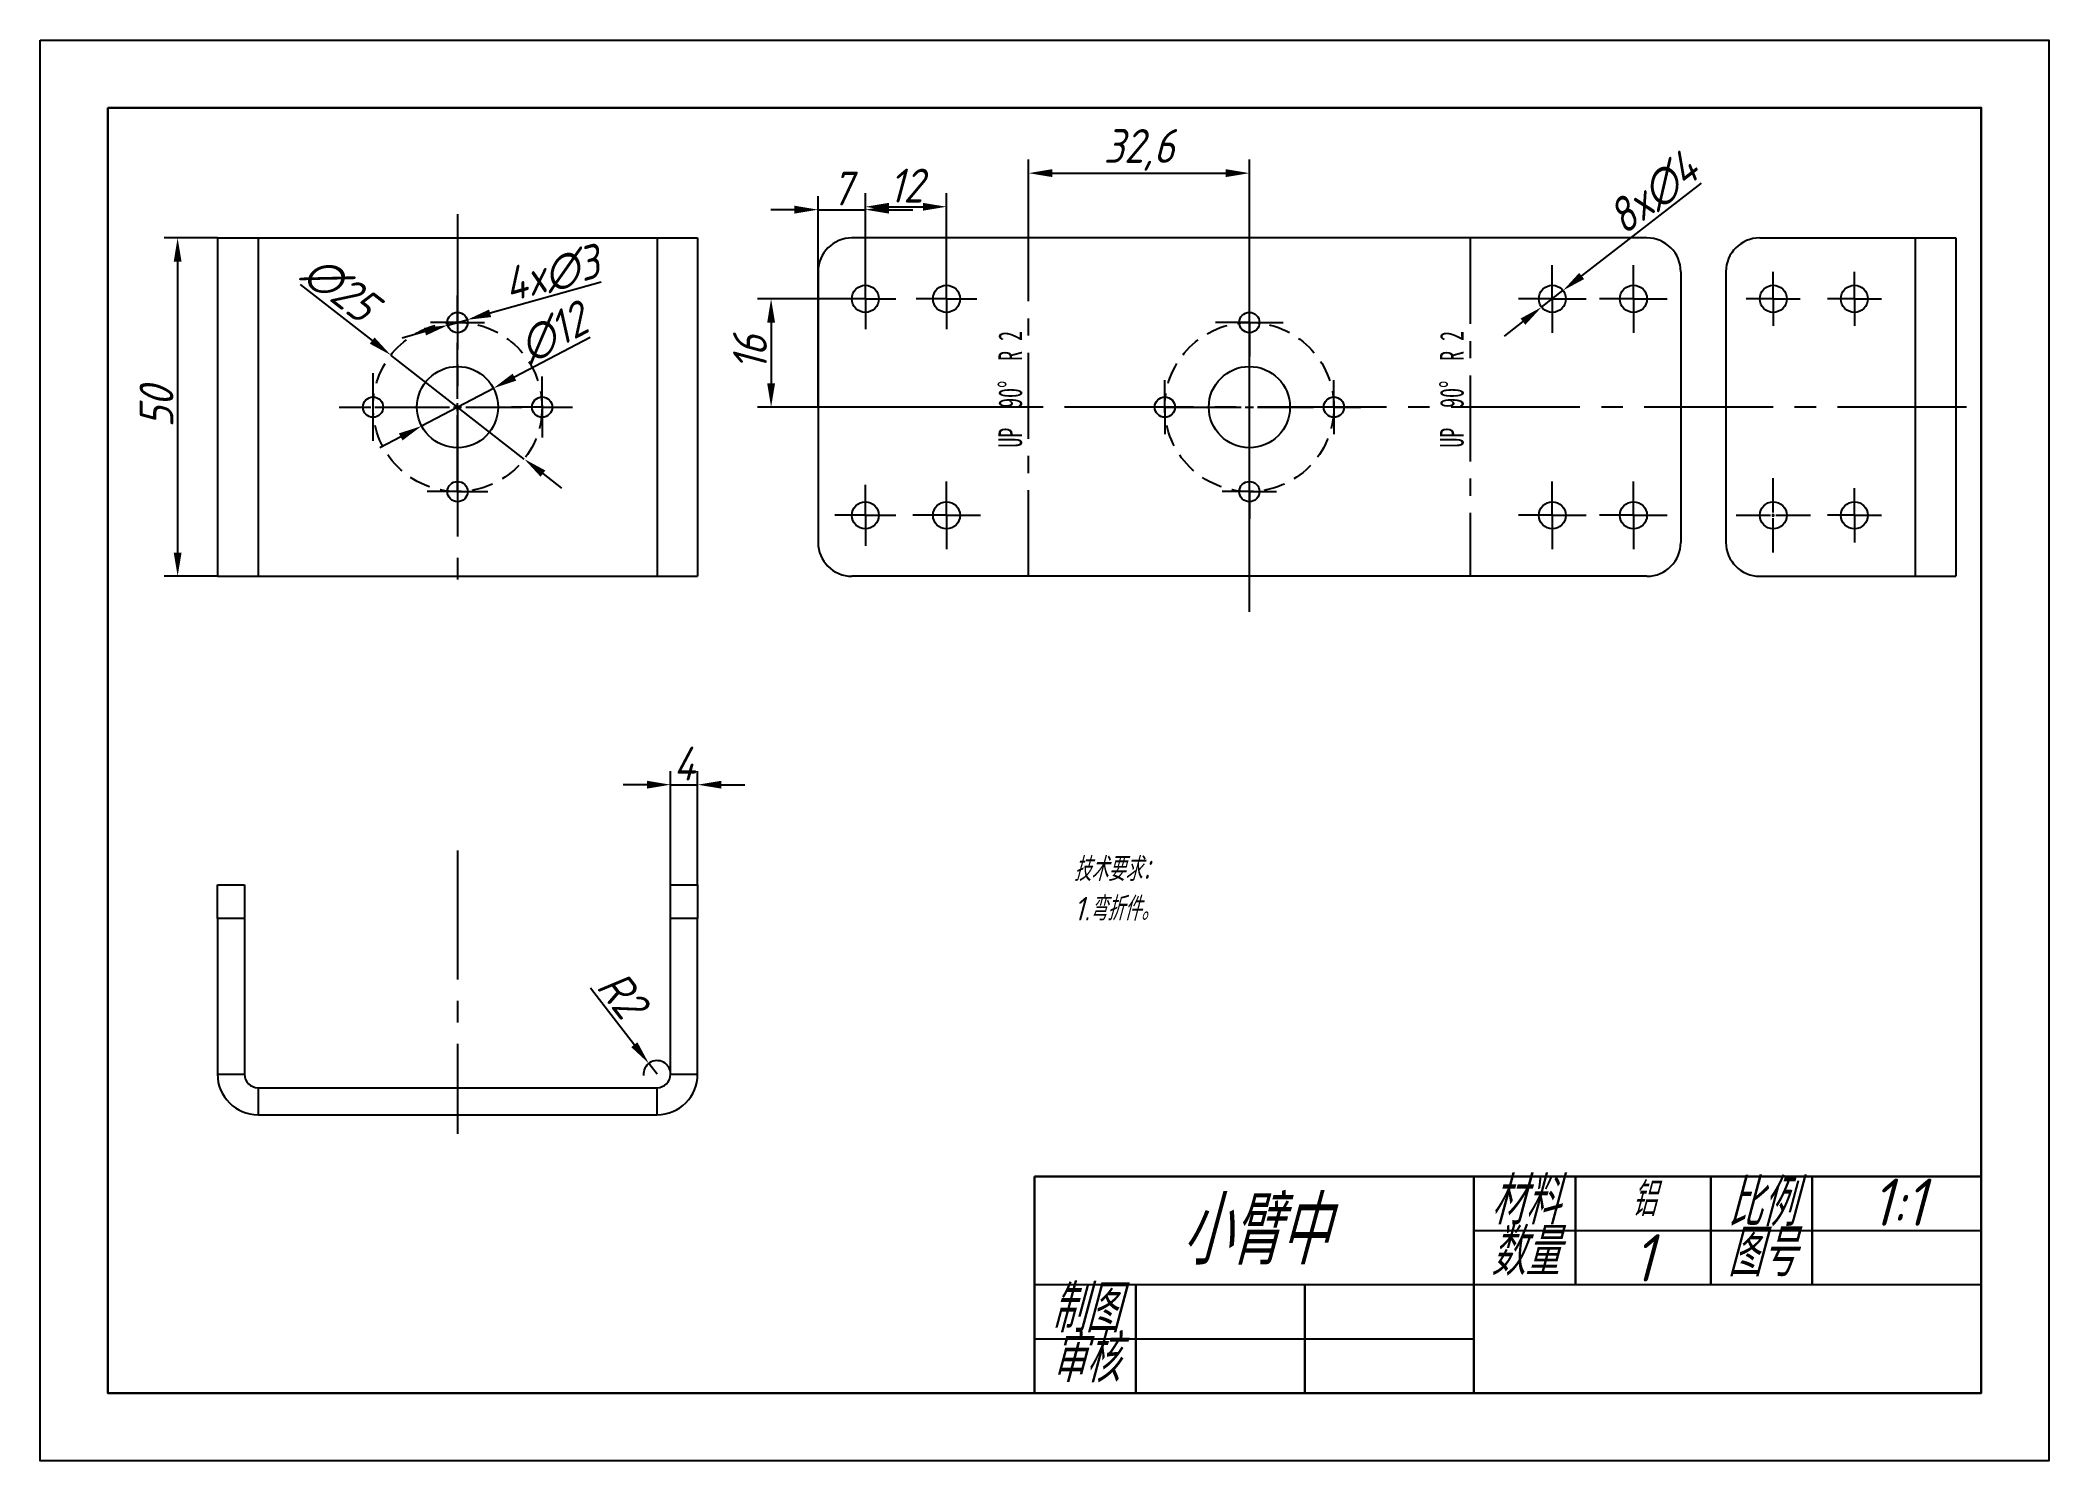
# Model space of a CAD drawing. Header units: millimetres. Extents: x 2895 to 3192, y 1640 to 1850.
import ezdxf

# ---------------------------------------------------------------- set-up
doc = ezdxf.new("R2010")
doc.units = ezdxf.units.MM
for name, pattern in [('CENTER2', [28.575, 19.05, -3.175, 3.175, -3.175]), ('CENTERX2', [20.32, 12.7, -2.54, 2.54, -2.54]), ('HIDDEN2', [4.7625, 3.175, -1.5875])]:
    doc.linetypes.add(name, pattern=pattern)
for name, color, linetype in [('10', 7, 'Continuous'), ('中心线', 1, 'CENTER2'), ('细实线', 3, 'Continuous'), ('虚线', 2, 'HIDDEN2')]:
    doc.layers.add(name, color=color, linetype=linetype)
doc.layers.add('粗实线', color=7, linetype='Continuous', lineweight=30)
doc.styles.add('SLDTEXTSTYLE6', font='TXT', dxfattribs={"width": 0.616667})
doc.styles.get("Standard").update_dxf_attribs({"font": 'gbeitc.shx', "bigfont": 'gbcbig.shx'})
doc.dimstyles.new('ISO-25', dxfattribs={"dimtxt": 5, "dimasz": 3.5, "dimexe": 2, "dimexo": 0, "dimtad": 1, "dimdec": 1, "dimtxsty": 'Standard', "dimcen": 2.5, "dimadec": 0, "dimazin": 0, "dimtfac": 1, "dimtdec": 1, "dimtmove": 0, "dimatfit": 3, "dimfxl": 1, "dimarcsym": 0})

msp = doc.modelspace()

# ---------------------------------------------------------------- texts
at = {"color": 7, "linetype": 'Continuous', "lineweight": 0, "char_height": 3.5, "attachment_point": 2, "rotation": 90, "style": 'SLDTEXTSTYLE6'}
for insert in [(3036.97, 1798.39), (3102.25, 1798.39)]:
    msp.add_mtext('UP  90°  R 2', dxfattribs=dict(at, insert=insert))
at = {"layer": '细实线'}
for s, width, heights, insert, char_height, attachment_point in [('技术要求：\\P1.弯折件。', 84.0329, [0], (3048.12, 1729.2), 3.5, 1), ('\\pxqc;材料', 15, [0], (3107.29, 1681.92), 7, 1), ('铝', 20, [0], (3132.35, 1678.65), 5, 5), ('\\pxqc;比例', 15, [0], (3142.29, 1681.66), 7, 1), ('\\pxqc;1:1', 15, [0], (3162.51, 1681.73), 7, 1), ('小臂中', 65, [0], (3074.79, 1674), 10, 5), ('\\pxqc;数量', 15, [0], (3107.29, 1674.38), 7, 1), ('1', 20, [0], (3132.29, 1670), 7, 5), ('\\pxqc;图号', 15, [0], (3142.29, 1674.27), 7, 1), ('\\pxqc;制图', 15, [8], (3042.29, 1666), 7, 1), ('\\pxqc;审核', 15, [8.61], (3042.29, 1658.61), 7, 1)]:
    msp.add_mtext_dynamic_manual_height_columns(s, width=width, gutter_width=17.5, heights=heights, dxfattribs=dict(at, insert=insert, char_height=char_height, attachment_point=attachment_point))

# ---------------------------------------------------------------- blocks, each defined once
blk = doc.blocks.new('SW_CENTERMARKSYMBOL_1')
at = {"layer": '10', "color": 0}
for p, q in [((0, 2.5), (0, 4.5)), ((-2.5, 0), (-4.5, 0)), ((0, 0), (-2.5, 0)), ((0, 0), (0, 2.5)), ((0, 0), (0, -2.5)), ((0, 0), (2.5, 0)), ((2.5, 0), (4.5, 0)), ((0, -2.5), (0, -4.5))]:
    blk.add_line(p, q, dxfattribs=at)
blk = doc.blocks.new('SW_CENTERMARKSYMBOL_2')
at = {"layer": '10', "color": 0}
for p, q in [((0, 2.5), (0, 4.5)), ((-2.5, 0), (-4.5, 0)), ((0, 0), (-2.5, 0)), ((0, 0), (0, 2.5)), ((0, 0), (0, -2.5)), ((0, 0), (2.5, 0)), ((2.5, 0), (4.5, 0)), ((0, -2.5), (0, -4.5))]:
    blk.add_line(p, q, dxfattribs=at)
blk = doc.blocks.new('SW_CENTERMARKSYMBOL_4')
at = {"layer": '10', "color": 0}
for p, q in [((0, 2.5), (0, 4)), ((-2.5, 0), (-4, 0)), ((0, 0), (-2.5, 0)), ((0, 0), (0, 2.5)), ((0, 0), (0, -2.5)), ((0, 0), (2.5, 0)), ((2.5, 0), (4, 0)), ((0, -2.5), (0, -4))]:
    blk.add_line(p, q, dxfattribs=at)
blk = doc.blocks.new('*U24')
at = {"layer": '中心线', "color": 0, "linetype": 'CENTER2', "transparency": 16777216}
for p, q in [((0, 1.2), (0, 9.5)), ((-9.5, 0), (-1.2, 0)), ((1.2, 0), (9.5, 0)), ((0, -9.5), (0, -1.2))]:
    blk.add_line(p, q, dxfattribs=at)
at = {"layer": '中心线', "color": 0, "linetype": 'Continuous', "transparency": 16777216}
for p, q in [((-0.6, 0), (0.6, 0)), ((0, -0.6), (0, 0.6))]:
    blk.add_line(p, q, dxfattribs=at)
blk = doc.blocks.new('*U25')
at = {"layer": '中心线', "color": 0, "linetype": 'CENTER2', "transparency": 16777216}
for p, q in [((0, 0.3), (0, 5)), ((-5, 0), (-0.3, 0)), ((0.3, 0), (5, 0)), ((0, -5), (0, -0.3))]:
    blk.add_line(p, q, dxfattribs=at)
at = {"layer": '中心线', "color": 0, "linetype": 'Continuous', "transparency": 16777216}
for p, q in [((-0.15, 0), (0.15, 0)), ((0, -0.15), (0, 0.15))]:
    blk.add_line(p, q, dxfattribs=at)
blk = doc.blocks.new('*U26')
at = {"layer": '中心线', "color": 0, "linetype": 'CENTER2', "transparency": 16777216}
blk.add_line((0, 28.5), (0, -28.5), dxfattribs=at)
blk = doc.blocks.new('*D27')
at = {"layer": 'Defpoints', "color": 0, "transparency": 16777216}
for p in [(2962.31, 1798.55), (2951.69, 1792.97)]:
    blk.add_point(p, dxfattribs=at)
at = {"layer": '细实线', "color": 0, "lineweight": -2, "transparency": 16777216}
for p, q in [((2976.62, 1806.07), (2965.41, 1800.18)), ((2951.69, 1792.97), (2962.31, 1798.55)), ((2948.59, 1791.35), (2945.49, 1789.72))]:
    blk.add_line(p, q, dxfattribs=at)
at = {"layer": '细实线', "color": 0, "transparency": 16777216}
for points in [[(2965.14, 1800.7), (2965.68, 1799.67), (2962.31, 1798.55)], [(2948.32, 1791.86), (2948.86, 1790.83), (2951.69, 1792.97)]]:
    blk.add_solid(points, dxfattribs=at)
at = {"layer": '细实线', "color": 0, "transparency": 16777216, "insert": (2971.11, 1806.71), "char_height": 5, "attachment_point": 5, "rotation": 27.7152}
blk.add_mtext('∅12', dxfattribs=at)
blk = doc.blocks.new('*D28')
at = {"layer": 'Defpoints', "color": 0, "transparency": 16777216}
for p in [(2947.14, 1803.44), (2966.86, 1788.08)]:
    blk.add_point(p, dxfattribs=at)
at = {"layer": '细实线', "color": 0, "lineweight": -2, "transparency": 16777216}
for p, q in [((2933.72, 1813.89), (2944.38, 1805.59)), ((2966.86, 1788.08), (2947.14, 1803.44)), ((2969.62, 1785.93), (2972.39, 1783.78))]:
    blk.add_line(p, q, dxfattribs=at)
at = {"layer": '细实线', "color": 0, "transparency": 16777216}
for points in [[(2944.73, 1806.05), (2944.02, 1805.13), (2947.14, 1803.44)], [(2969.98, 1786.39), (2969.27, 1785.47), (2966.86, 1788.08)]]:
    blk.add_solid(points, dxfattribs=at)
at = {"layer": '细实线', "color": 0, "transparency": 16777216, "insert": (2939.59, 1813.28), "char_height": 5, "attachment_point": 5, "rotation": 322.0949}
blk.add_mtext('∅25', dxfattribs=at)
blk = doc.blocks.new('*D29')
at = {"layer": 'Defpoints', "color": 0, "transparency": 16777216}
for p in [(2955.56, 1807.86), (2958.44, 1808.67)]:
    blk.add_point(p, dxfattribs=at)
at = {"layer": '细实线', "color": 0, "lineweight": -2, "transparency": 16777216}
for p, q in [((2978.22, 1814.23), (2961.81, 1809.62)), ((2952.19, 1806.91), (2948.82, 1805.96)), ((2955.56, 1807.86), (2958.44, 1808.67))]:
    blk.add_line(p, q, dxfattribs=at)
at = {"layer": '细实线', "color": 0, "transparency": 16777216}
for points in [[(2961.66, 1810.18), (2961.97, 1809.06), (2958.44, 1808.67)], [(2952.03, 1807.47), (2952.34, 1806.35), (2955.56, 1807.86)]]:
    blk.add_solid(points, dxfattribs=at)
at = {"layer": '细实线', "color": 0, "transparency": 16777216, "insert": (2970.86, 1815.4), "char_height": 5, "attachment_point": 5, "rotation": 15.6953}
blk.add_mtext('4x∅3', dxfattribs=at)
blk = doc.blocks.new('*D33')
at = {"layer": 'Defpoints', "color": 0, "transparency": 16777216}
for p in [(2921.5, 1820.76), (2915.61, 1770.76), (2921.5, 1770.76)]:
    blk.add_point(p, dxfattribs=at)
at = {"layer": '细实线', "color": 0, "lineweight": -2, "transparency": 16777216}
for p, q in [((2921.5, 1820.76), (2913.61, 1820.76)), ((2915.61, 1817.26), (2915.61, 1774.26)), ((2921.5, 1770.76), (2913.61, 1770.76))]:
    blk.add_line(p, q, dxfattribs=at)
at = {"layer": '细实线', "color": 0, "transparency": 16777216}
for points in [[(2915.03, 1817.26), (2916.19, 1817.26), (2915.61, 1820.76)], [(2915.03, 1774.26), (2916.19, 1774.26), (2915.61, 1770.76)]]:
    blk.add_solid(points, dxfattribs=at)
at = {"layer": '细实线', "color": 0, "transparency": 16777216, "insert": (2912.48, 1795.76), "char_height": 5, "attachment_point": 5, "rotation": 90}
blk.add_mtext('50', dxfattribs=at)
blk = doc.blocks.new('SW_CENTERMARKSYMBOL_5')
at = {"layer": '10', "color": 0}
for p, q in [((0, 2.5), (0, 4)), ((-2.5, 0), (-4, 0)), ((0, 0), (-2.5, 0)), ((0, 0), (0, 2.5)), ((0, 0), (0, -2.5)), ((0, 0), (2.5, 0)), ((2.5, 0), (4, 0)), ((0, -2.5), (0, -4))]:
    blk.add_line(p, q, dxfattribs=at)
blk = doc.blocks.new('SW_CENTERMARKSYMBOL_6')
at = {"layer": '10', "color": 0}
for p, q in [((0, 2.5), (0, 4)), ((-2.5, 0), (-4, 0)), ((0, 0), (-2.5, 0)), ((0, 0), (0, 2.5)), ((0, 0), (0, -2.5)), ((0, 0), (2.5, 0)), ((2.5, 0), (4, 0)), ((0, -2.5), (0, -4))]:
    blk.add_line(p, q, dxfattribs=at)
blk = doc.blocks.new('SW_CENTERMARKSYMBOL_7')
at = {"layer": '10', "color": 0}
for p, q in [((0, 2.5), (0, 4)), ((-2.5, 0), (-4, 0)), ((0, 0), (-2.5, 0)), ((0, 0), (0, 2.5)), ((0, 0), (0, -2.5)), ((0, 0), (2.5, 0)), ((2.5, 0), (4, 0)), ((0, -2.5), (0, -4))]:
    blk.add_line(p, q, dxfattribs=at)
blk = doc.blocks.new('SW_CENTERMARKSYMBOL_10')
at = {"layer": '10', "color": 0}
for p, q in [((0, 2.5), (0, 4)), ((-2.5, 0), (-4, 0)), ((0, 0), (-2.5, 0)), ((0, 0), (0, 2.5)), ((0, 0), (0, -2.5)), ((0, 0), (2.5, 0)), ((2.5, 0), (4, 0)), ((0, -2.5), (0, -4))]:
    blk.add_line(p, q, dxfattribs=at)
blk = doc.blocks.new('SW_CENTERMARKSYMBOL_11')
at = {"layer": '10', "color": 0}
for p, q in [((0, 2.5), (0, 4)), ((-2.5, 0), (-4, 0)), ((0, 0), (-2.5, 0)), ((0, 0), (0, 2.5)), ((0, 0), (0, -2.5)), ((0, 0), (2.5, 0)), ((2.5, 0), (4, 0)), ((0, -2.5), (0, -4))]:
    blk.add_line(p, q, dxfattribs=at)
blk = doc.blocks.new('SW_CENTERMARKSYMBOL_12')
at = {"layer": '10', "color": 0}
for p, q in [((0, 2.5), (0, 4)), ((-2.5, 0), (-4, 0)), ((0, 0), (-2.5, 0)), ((0, 0), (0, 2.5)), ((0, 0), (0, -2.5)), ((0, 0), (2.5, 0)), ((2.5, 0), (4, 0)), ((0, -2.5), (0, -4))]:
    blk.add_line(p, q, dxfattribs=at)
blk = doc.blocks.new('SW_CENTERMARKSYMBOL_13')
at = {"layer": '10', "color": 0}
for p, q in [((0, 2.5), (0, 5)), ((-2.5, 0), (-5, 0)), ((0, 0), (-2.5, 0)), ((0, 0), (0, 2.5)), ((0, 0), (0, -2.5)), ((0, 0), (2.5, 0)), ((2.5, 0), (5, 0)), ((0, -2.5), (0, -5))]:
    blk.add_line(p, q, dxfattribs=at)
blk = doc.blocks.new('SW_CENTERMARKSYMBOL_14')
at = {"layer": '10', "color": 0}
for p, q in [((0, 2.5), (0, 5)), ((-2.5, 0), (-5, 0)), ((0, 0), (-2.5, 0)), ((0, 0), (0, 2.5)), ((0, 0), (0, -2.5)), ((0, 0), (2.5, 0)), ((2.5, 0), (5, 0)), ((0, -2.5), (0, -5))]:
    blk.add_line(p, q, dxfattribs=at)
blk = doc.blocks.new('SW_CENTERMARKSYMBOL_15')
at = {"layer": '10', "color": 0}
for p, q in [((0, 2.5), (0, 5)), ((-2.5, 0), (-5, 0)), ((0, 0), (-2.5, 0)), ((0, 0), (0, 2.5)), ((0, 0), (0, -2.5)), ((0, 0), (2.5, 0)), ((2.5, 0), (5, 0)), ((0, -2.5), (0, -5))]:
    blk.add_line(p, q, dxfattribs=at)
blk = doc.blocks.new('SW_CENTERMARKSYMBOL_16')
at = {"layer": '10', "color": 0}
for p, q in [((0, 2.5), (0, 5)), ((-2.5, 0), (-5, 0)), ((0, 0), (-2.5, 0)), ((0, 0), (0, 2.5)), ((0, 0), (0, -2.5)), ((0, 0), (2.5, 0)), ((2.5, 0), (5, 0)), ((0, -2.5), (0, -5))]:
    blk.add_line(p, q, dxfattribs=at)
blk = doc.blocks.new('SW_CENTERMARKSYMBOL_17')
at = {"layer": '10', "color": 0}
for p, q in [((0, 2.5), (0, 5)), ((-2.5, 0), (-5, 0)), ((0, 0), (-2.5, 0)), ((0, 0), (0, 2.5)), ((0, 0), (0, -2.5)), ((0, 0), (2.5, 0)), ((2.5, 0), (5, 0)), ((0, -2.5), (0, -5))]:
    blk.add_line(p, q, dxfattribs=at)
blk = doc.blocks.new('SW_CENTERMARKSYMBOL_18')
at = {"layer": '10', "color": 0}
for p, q in [((0, 2.5), (0, 5)), ((-2.5, 0), (-5, 0)), ((0, 0), (-2.5, 0)), ((0, 0), (0, 2.5)), ((0, 0), (0, -2.5)), ((0, 0), (2.5, 0)), ((2.5, 0), (5, 0)), ((0, -2.5), (0, -5))]:
    blk.add_line(p, q, dxfattribs=at)
blk = doc.blocks.new('SW_CENTERMARKSYMBOL_19')
at = {"layer": '10', "color": 0}
for p, q in [((0, 2.5), (0, 4.5)), ((-2.5, 0), (-4.5, 0)), ((0, 0), (-2.5, 0)), ((0, 0), (0, 2.5)), ((0, 0), (0, -2.5)), ((0, 0), (2.5, 0)), ((2.5, 0), (4.5, 0)), ((0, -2.5), (0, -4.5))]:
    blk.add_line(p, q, dxfattribs=at)
blk = doc.blocks.new('SW_CENTERMARKSYMBOL_20')
at = {"layer": '10', "color": 0}
for p, q in [((0, 2.5), (0, 4.5)), ((-2.5, 0), (-4.5, 0)), ((0, 0), (-2.5, 0)), ((0, 0), (0, 2.5)), ((0, 0), (0, -2.5)), ((0, 0), (2.5, 0)), ((2.5, 0), (4.5, 0)), ((0, -2.5), (0, -4.5))]:
    blk.add_line(p, q, dxfattribs=at)
blk = doc.blocks.new('SW_CENTERMARKSYMBOL_21')
at = {"layer": '10', "color": 0}
for p, q in [((0, 2.5), (0, 4.5)), ((-2.5, 0), (-4.5, 0)), ((0, 0), (-2.5, 0)), ((0, 0), (0, 2.5)), ((0, 0), (0, -2.5)), ((0, 0), (2.5, 0)), ((2.5, 0), (4.5, 0)), ((0, -2.5), (0, -4.5))]:
    blk.add_line(p, q, dxfattribs=at)
blk = doc.blocks.new('*U43')
at = {"layer": '中心线', "color": 0, "linetype": 'CENTER2', "transparency": 16777216}
for p, q in [((0, 1.2), (0, 9.5)), ((-9.5, 0), (-1.2, 0)), ((1.2, 0), (9.5, 0)), ((0, -9.5), (0, -1.2))]:
    blk.add_line(p, q, dxfattribs=at)
at = {"layer": '中心线', "color": 0, "linetype": 'Continuous', "transparency": 16777216}
for p, q in [((-0.6, 0), (0.6, 0)), ((0, -0.6), (0, 0.6))]:
    blk.add_line(p, q, dxfattribs=at)
blk = doc.blocks.new('*U44')
at = {"layer": '中心线', "color": 0, "linetype": 'CENTER2', "transparency": 16777216}
for p, q in [((0, 0.4), (0, 5.5)), ((-5.5, 0), (-0.4, 0)), ((0.4, 0), (5.5, 0)), ((0, -5.5), (0, -0.4))]:
    blk.add_line(p, q, dxfattribs=at)
at = {"layer": '中心线', "color": 0, "linetype": 'Continuous', "transparency": 16777216}
for p, q in [((-0.2, 0), (0.2, 0)), ((0, -0.2), (0, 0.2))]:
    blk.add_line(p, q, dxfattribs=at)
blk = doc.blocks.new('*U45')
at = {"layer": '中心线', "color": 0, "linetype": 'CENTER2', "transparency": 16777216}
blk.add_line((106.02, 0), (-66.05, 0), dxfattribs=at)
blk = doc.blocks.new('*U46')
at = {"layer": '中心线', "color": 0, "linetype": 'CENTER2', "transparency": 16777216}
blk.add_line((0, 21.55), (0, -20.32), dxfattribs=at)
blk = doc.blocks.new('*D47')
at = {"layer": 'Defpoints', "color": 0, "transparency": 16777216}
for p in [(3074.08, 1830.34), (3041.44, 1820.76), (3074.08, 1813.26)]:
    blk.add_point(p, dxfattribs=at)
at = {"layer": '细实线', "color": 0, "lineweight": -2, "transparency": 16777216}
for p, q in [((3041.44, 1820.76), (3041.44, 1832.34)), ((3044.94, 1830.34), (3070.58, 1830.34)), ((3074.08, 1813.26), (3074.08, 1832.34))]:
    blk.add_line(p, q, dxfattribs=at)
at = {"layer": '细实线', "color": 0, "transparency": 16777216}
for points in [[(3044.94, 1830.93), (3044.94, 1829.76), (3041.44, 1830.34)], [(3070.58, 1830.93), (3070.58, 1829.76), (3074.08, 1830.34)]]:
    blk.add_solid(points, dxfattribs=at)
at = {"layer": '细实线', "color": 0, "transparency": 16777216, "insert": (3057.76, 1833.78), "char_height": 5, "attachment_point": 5}
blk.add_mtext('32,6', dxfattribs=at)
blk = doc.blocks.new('*D49')
at = {"layer": 'Defpoints', "color": 0, "transparency": 16777216}
for p in [(3017.3, 1811.76), (3003.36, 1795.76), (3041.44, 1795.76)]:
    blk.add_point(p, dxfattribs=at)
at = {"layer": '细实线', "color": 0, "lineweight": -2, "transparency": 16777216}
for p, q in [((3017.3, 1811.76), (3001.36, 1811.76)), ((3003.36, 1808.26), (3003.36, 1799.26)), ((3041.44, 1795.76), (3001.36, 1795.76))]:
    blk.add_line(p, q, dxfattribs=at)
at = {"layer": '细实线', "color": 0, "transparency": 16777216}
for points in [[(3002.78, 1808.26), (3003.94, 1808.26), (3003.36, 1811.76)], [(3002.78, 1799.26), (3003.94, 1799.26), (3003.36, 1795.76)]]:
    blk.add_solid(points, dxfattribs=at)
at = {"layer": '细实线', "color": 0, "transparency": 16777216, "insert": (3000.24, 1803.76), "char_height": 5, "attachment_point": 5, "rotation": 90}
blk.add_mtext('16', dxfattribs=at)
blk = doc.blocks.new('*D50')
at = {"layer": 'Defpoints', "color": 0, "transparency": 16777216}
for p in [(3029.3, 1825.37), (3017.3, 1811.76), (3029.3, 1811.76)]:
    blk.add_point(p, dxfattribs=at)
at = {"layer": '细实线', "color": 0, "lineweight": -2, "transparency": 16777216}
for p, q in [((3017.3, 1811.76), (3017.3, 1827.37)), ((3029.3, 1811.76), (3029.3, 1827.37)), ((3020.8, 1825.37), (3025.8, 1825.37))]:
    blk.add_line(p, q, dxfattribs=at)
at = {"layer": '细实线', "color": 0, "transparency": 16777216}
for points in [[(3020.8, 1825.95), (3020.8, 1824.79), (3017.3, 1825.37)], [(3025.8, 1825.95), (3025.8, 1824.79), (3029.3, 1825.37)]]:
    blk.add_solid(points, dxfattribs=at)
at = {"layer": '细实线', "color": 0, "transparency": 16777216, "insert": (3023.3, 1828.5), "char_height": 5, "attachment_point": 5}
blk.add_mtext('12', dxfattribs=at)
blk = doc.blocks.new('*D51')
at = {"layer": 'Defpoints', "color": 0, "transparency": 16777216}
for p in [(3017.3, 1824.94), (3017.3, 1811.76), (3010.3, 1795.76)]:
    blk.add_point(p, dxfattribs=at)
at = {"layer": '细实线', "color": 0, "lineweight": -2, "transparency": 16777216}
for p, q in [((3010.3, 1795.76), (3010.3, 1826.94)), ((3017.3, 1811.76), (3017.3, 1826.94)), ((3006.8, 1824.94), (3003.3, 1824.94)), ((3010.3, 1824.94), (3017.3, 1824.94)), ((3020.8, 1824.94), (3024.3, 1824.94))]:
    blk.add_line(p, q, dxfattribs=at)
at = {"layer": '细实线', "color": 0, "transparency": 16777216}
for points in [[(3006.8, 1825.53), (3006.8, 1824.36), (3010.3, 1824.94)], [(3020.8, 1825.53), (3020.8, 1824.36), (3017.3, 1824.94)]]:
    blk.add_solid(points, dxfattribs=at)
at = {"layer": '细实线', "color": 0, "transparency": 16777216, "insert": (3013.8, 1828.07), "char_height": 5, "attachment_point": 5}
blk.add_mtext('7', dxfattribs=at)
blk = doc.blocks.new('*D52')
at = {"layer": 'Defpoints', "color": 0, "transparency": 16777216}
for p in [(2985.28, 1698.74), (2986.5, 1697.15)]:
    blk.add_point(p, dxfattribs=at)
at = {"layer": '细实线', "color": 0, "lineweight": -2, "transparency": 16777216}
for p, q in [((2976.68, 1709.89), (2983.14, 1701.51)), ((2986.5, 1697.15), (2985.28, 1698.74))]:
    blk.add_line(p, q, dxfattribs=at)
blk.add_arc((2986.5, 1697.15), 2, 0, 184.9278, dxfattribs=at)
at = {"layer": '细实线', "color": 0, "transparency": 16777216}
blk.add_solid([(2983.6, 1701.86), (2982.68, 1701.15), (2985.28, 1698.74)], dxfattribs=at)
at = {"layer": '细实线', "color": 0, "transparency": 16777216, "insert": (2981.32, 1708.99), "char_height": 5, "attachment_point": 5, "rotation": 307.632}
blk.add_mtext('R2', dxfattribs=at)
blk = doc.blocks.new('*D53')
at = {"layer": 'Defpoints', "color": 0, "transparency": 16777216}
for p in [(2992.5, 1739.94), (2988.5, 1725.15), (2992.5, 1725.15)]:
    blk.add_point(p, dxfattribs=at)
at = {"layer": '细实线', "color": 0, "lineweight": -2, "transparency": 16777216}
for p, q in [((2988.5, 1725.15), (2988.5, 1741.94)), ((2992.5, 1725.15), (2992.5, 1741.94)), ((2985, 1739.94), (2981.5, 1739.94)), ((2988.5, 1739.94), (2992.5, 1739.94)), ((2996, 1739.94), (2999.5, 1739.94))]:
    blk.add_line(p, q, dxfattribs=at)
at = {"layer": '细实线', "color": 0, "transparency": 16777216}
for points in [[(2985, 1740.52), (2985, 1739.36), (2988.5, 1739.94)], [(2996, 1740.52), (2996, 1739.36), (2992.5, 1739.94)]]:
    blk.add_solid(points, dxfattribs=at)
at = {"layer": '细实线', "color": 0, "transparency": 16777216, "insert": (2990.5, 1743.06), "char_height": 5, "attachment_point": 5}
blk.add_mtext('4', dxfattribs=at)
blk = doc.blocks.new('*D54')
at = {"layer": 'Defpoints', "color": 0, "transparency": 16777216}
for p in [(3120.45, 1812.99), (3117.29, 1810.54)]:
    blk.add_point(p, dxfattribs=at)
at = {"layer": '细实线', "color": 0, "lineweight": -2, "transparency": 16777216}
for p, q in [((3140.86, 1828.86), (3123.21, 1815.14)), ((3117.29, 1810.54), (3120.45, 1812.99)), ((3114.53, 1808.39), (3111.76, 1806.24))]:
    blk.add_line(p, q, dxfattribs=at)
at = {"layer": '细实线', "color": 0, "transparency": 16777216}
for points in [[(3122.85, 1815.6), (3123.57, 1814.68), (3120.45, 1812.99)], [(3114.17, 1808.85), (3114.88, 1807.93), (3117.29, 1810.54)]]:
    blk.add_solid(points, dxfattribs=at)
at = {"layer": '细实线', "color": 0, "transparency": 16777216, "insert": (3133.8, 1827.33), "char_height": 5, "attachment_point": 5, "rotation": 37.866}
blk.add_mtext('8x∅4', dxfattribs=at)

# ---------------------------------------------------------------- dimensions: what is measured, and where the dimension line sits
at = {"layer": '细实线'}
for base, p1, p2, picture, middle in [((3074.08, 1830.34), (3041.44, 1820.76), (3074.08, 1813.26), '*D47', (3057.76, 1833.78)), ((3017.3, 1824.94), (3010.3, 1795.76), (3017.3, 1811.76), '*D51', (3013.8, 1828.07)), ((3029.3, 1825.37), (3017.3, 1811.76), (3029.3, 1811.76), '*D50', (3023.3, 1828.5)), ((2992.5, 1739.94), (2988.5, 1725.15), (2992.5, 1725.15), '*D53', (2990.5, 1743.06))]:
    dim = msp.add_linear_dim(base=base, p1=p1, p2=p2, dimstyle='ISO-25', dxfattribs=at)
    dim.commit()
    dim.dimension.update_dxf_attribs({"geometry": picture, "text_midpoint": middle})
dim = msp.add_diameter_dim_2p(p1=(3117.29, 1810.54), p2=(3120.45, 1812.99), text='8x<>', dimstyle='ISO-25', dxfattribs=at)
dim.commit()
dim.dimension.update_dxf_attribs({"geometry": '*D54', "text_midpoint": (3135.72, 1824.86), "dimtype": 163})
for base, p1, p2, picture, middle in [((2915.61, 1770.76), (2921.5, 1820.76), (2921.5, 1770.76), '*D33', (2912.48, 1795.76)), ((3003.36, 1795.76), (3017.3, 1811.76), (3041.44, 1795.76), '*D49', (3000.24, 1803.76))]:
    dim = msp.add_linear_dim(base=base, p1=p1, p2=p2, angle=90, dimstyle='ISO-25', dxfattribs=at)
    dim.commit()
    dim.dimension.update_dxf_attribs({"geometry": picture, "text_midpoint": middle})
dim = msp.add_diameter_dim_2p(p1=(2955.56, 1807.86), p2=(2958.44, 1808.67), text='4x<>', dimstyle='ISO-25', dxfattribs=at)
dim.commit()
dim.dimension.update_dxf_attribs({"geometry": '*D29', "text_midpoint": (2970.86, 1815.4)})
for p1, p2, picture, middle in [((2966.86, 1788.08), (2947.14, 1803.44), '*D28', (2939.59, 1813.28)), ((2951.69, 1792.97), (2962.31, 1798.55), '*D27', (2971.11, 1806.71))]:
    dim = msp.add_diameter_dim_2p(p1=p1, p2=p2, dimstyle='ISO-25', dxfattribs=at)
    dim.commit()
    dim.dimension.update_dxf_attribs({"geometry": picture, "text_midpoint": middle})
dim = msp.add_radius_dim(center=(2986.5, 1697.15), mpoint=(2985.28, 1698.74), dimstyle='ISO-25', dxfattribs=at)
dim.commit()
dim.dimension.update_dxf_attribs({"geometry": '*D52', "text_midpoint": (2981.32, 1708.99)})

# ---------------------------------------------------------------- linework, layer by layer
at = {"color": 7, "linetype": 'Continuous', "lineweight": 25}
for p, q in [((2921.5, 1820.76), (2921.5, 1770.76)), ((2921.5, 1820.76), (2927.5, 1820.76)), ((2927.5, 1820.76), (2927.5, 1770.76)), ((2927.5, 1820.76), (2986.5, 1820.76)), ((2986.5, 1820.76), (2986.5, 1770.76)), ((2986.5, 1820.76), (2992.5, 1820.76)), ((2992.5, 1820.76), (2992.5, 1770.76)), ((3132.87, 1820.76), (3015.3, 1820.76)), ((3149.54, 1820.76), (3172.54, 1820.76)), ((3172.54, 1820.76), (3172.54, 1770.76)), ((3172.54, 1820.76), (3178.54, 1820.76)), ((3178.54, 1820.76), (3178.54, 1770.76)), ((3010.3, 1815.76), (3010.3, 1775.76)), ((3137.87, 1815.76), (3137.87, 1775.76)), ((3144.54, 1815.76), (3144.54, 1775.76)), ((2921.5, 1770.76), (2927.5, 1770.76)), ((2927.5, 1770.76), (2986.5, 1770.76)), ((2986.5, 1770.76), (2992.5, 1770.76)), ((3132.87, 1770.76), (3015.3, 1770.76)), ((3149.54, 1770.76), (3172.54, 1770.76)), ((3172.54, 1770.76), (3178.54, 1770.76)), ((2921.5, 1725.15), (2925.5, 1725.15)), ((2921.5, 1720.15), (2921.5, 1725.15)), ((2925.5, 1725.15), (2925.5, 1720.15)), ((2988.5, 1725.15), (2992.5, 1725.15)), ((2988.5, 1720.15), (2988.5, 1725.15)), ((2992.5, 1725.15), (2992.5, 1720.15)), ((2925.5, 1720.15), (2921.5, 1720.15)), ((2921.5, 1720.15), (2921.5, 1697.15)), ((2925.5, 1720.15), (2925.5, 1697.15)), ((2992.5, 1720.15), (2988.5, 1720.15)), ((2988.5, 1697.15), (2988.5, 1720.15)), ((2992.5, 1697.15), (2992.5, 1720.15)), ((2921.5, 1697.15), (2925.5, 1697.15)), ((2988.5, 1697.15), (2992.5, 1697.15)), ((2927.5, 1695.15), (2927.5, 1691.15)), ((2927.5, 1695.15), (2986.5, 1695.15)), ((2986.5, 1691.15), (2986.5, 1695.15)), ((2927.5, 1691.15), (2986.5, 1691.15))]:
    msp.add_line(p, q, dxfattribs=at)
at = {"color": 7, "linetype": 'CENTERX2'}
for p, q in [((3041.44, 1770.76), (3041.44, 1820.76)), ((3106.73, 1820.76), (3106.73, 1770.76))]:
    msp.add_line(p, q, dxfattribs=at)
at = {"color": 7, "linetype": 'Continuous', "lineweight": 25}
for centre, radius in [((3017.3, 1811.76), 2), ((3029.3, 1811.76), 2), ((3118.87, 1811.76), 2), ((3130.87, 1811.76), 2), ((3151.54, 1811.76), 2), ((3163.54, 1811.76), 2), ((2957, 1808.26), 1.5), ((3074.08, 1808.26), 1.5), ((2957, 1795.76), 6), ((3074.08, 1795.76), 6), ((2944.5, 1795.76), 1.5), ((2969.5, 1795.76), 1.5), ((3061.58, 1795.76), 1.5), ((3086.58, 1795.76), 1.5), ((2957, 1783.26), 1.5), ((3074.08, 1783.26), 1.5), ((3017.3, 1779.76), 2), ((3029.3, 1779.76), 2), ((3118.87, 1779.76), 2), ((3130.87, 1779.76), 2), ((3151.54, 1779.76), 2), ((3163.54, 1779.76), 2)]:
    msp.add_circle(centre, radius, dxfattribs=at)
for centre, radius, start, end in [((3015.3, 1815.76), 5, 90, 180), ((3132.87, 1815.76), 5, 0, 90), ((3149.54, 1815.76), 5, 90, 180), ((3015.3, 1775.76), 5, 180, 270), ((3132.87, 1775.76), 5, 270, 0), ((3149.54, 1775.76), 5, 180, 270), ((2927.5, 1697.15), 6, 180, 270), ((2927.5, 1697.15), 2, 180, 270), ((2986.5, 1697.15), 2, 270, 0), ((2986.5, 1697.15), 6, 270, 0)]:
    msp.add_arc(centre, radius, start, end, dxfattribs=at)
at = {"layer": '中心线'}
msp.add_line((3074.08, 1765.48), (3074.08, 1822.8), dxfattribs=at)
at = {"layer": '粗实线'}
for p, q in [((3182.29, 1682), (3042.29, 1682)), ((3042.29, 1682), (3042.29, 1650)), ((3107.29, 1682), (3107.29, 1650)), ((3122.29, 1682), (3122.29, 1666)), ((3142.29, 1682), (3142.29, 1666)), ((3157.29, 1682), (3157.29, 1666)), ((3057.29, 1666), (3057.29, 1650)), ((3082.29, 1666), (3082.29, 1650)), ((3042.29, 1650), (3182.29, 1650))]:
    msp.add_line(p, q, dxfattribs=at)
msp.add_lwpolyline([(2905.29, 1840), (3182.29, 1840), (3182.29, 1650), (2905.29, 1650)], close=True, dxfattribs=at)
at = {"layer": '细实线'}
for p, q in [((3182.29, 1674), (3107.29, 1674)), ((3192.29, 1672), (3192.29, 1640)), ((3182.29, 1666), (3042.29, 1666)), ((3107.29, 1658), (3042.29, 1658))]:
    msp.add_line(p, q, dxfattribs=at)
msp.add_lwpolyline([(2895.29, 1850), (3192.29, 1850), (3192.29, 1640), (2895.29, 1640)], close=True, dxfattribs=at)
at = {"layer": '虚线'}
for centre in [(2957, 1795.76), (3074.08, 1795.76)]:
    msp.add_circle(centre, 12.5, dxfattribs=at)

# ---------------------------------------------------------------- block references
at = {"layer": '中心线', "linetype": 'CENTER2'}
for name, p in [('*U26', (2957, 1795.76)), ('*U24', (2957, 1795.76)), ('*U43', (3074.08, 1795.76)), ('*U25', (2944.5, 1795.76)), ('*U45', (3074.08, 1795.76)), ('*U44', (3151.54, 1779.76)), ('*U46', (2957, 1708.65))]:
    msp.add_blockref(name, p, dxfattribs=at)
at = {"layer": '中心线'}
for name, p in [('SW_CENTERMARKSYMBOL_19', (3017.3, 1811.76)), ('SW_CENTERMARKSYMBOL_20', (3029.3, 1811.76)), ('SW_CENTERMARKSYMBOL_16', (3118.87, 1811.76)), ('SW_CENTERMARKSYMBOL_15', (3130.87, 1811.76)), ('SW_CENTERMARKSYMBOL_6', (3151.54, 1811.76)), ('SW_CENTERMARKSYMBOL_7', (3163.54, 1811.76)), ('SW_CENTERMARKSYMBOL_4', (2957, 1808.26)), ('SW_CENTERMARKSYMBOL_13', (3074.08, 1808.26)), ('SW_CENTERMARKSYMBOL_1', (2969.5, 1795.76)), ('SW_CENTERMARKSYMBOL_10', (3061.58, 1795.76)), ('SW_CENTERMARKSYMBOL_12', (3086.58, 1795.76)), ('SW_CENTERMARKSYMBOL_2', (2957, 1783.26)), ('SW_CENTERMARKSYMBOL_11', (3074.08, 1783.26)), ('SW_CENTERMARKSYMBOL_21', (3017.3, 1779.76)), ('SW_CENTERMARKSYMBOL_18', (3029.3, 1779.76)), ('SW_CENTERMARKSYMBOL_14', (3118.87, 1779.76)), ('SW_CENTERMARKSYMBOL_17', (3130.87, 1779.76)), ('SW_CENTERMARKSYMBOL_5', (3163.54, 1779.76))]:
    msp.add_blockref(name, p, dxfattribs=at)

msp.set_redraw_order([(e.dxf.handle, doc.entitydb.next_handle()) for e in msp.query("TEXT MTEXT ATTDEF DIMENSION ARC_DIMENSION")])  # texts and dimensions are drawn at this point

doc.saveas('drawing.dxf')
